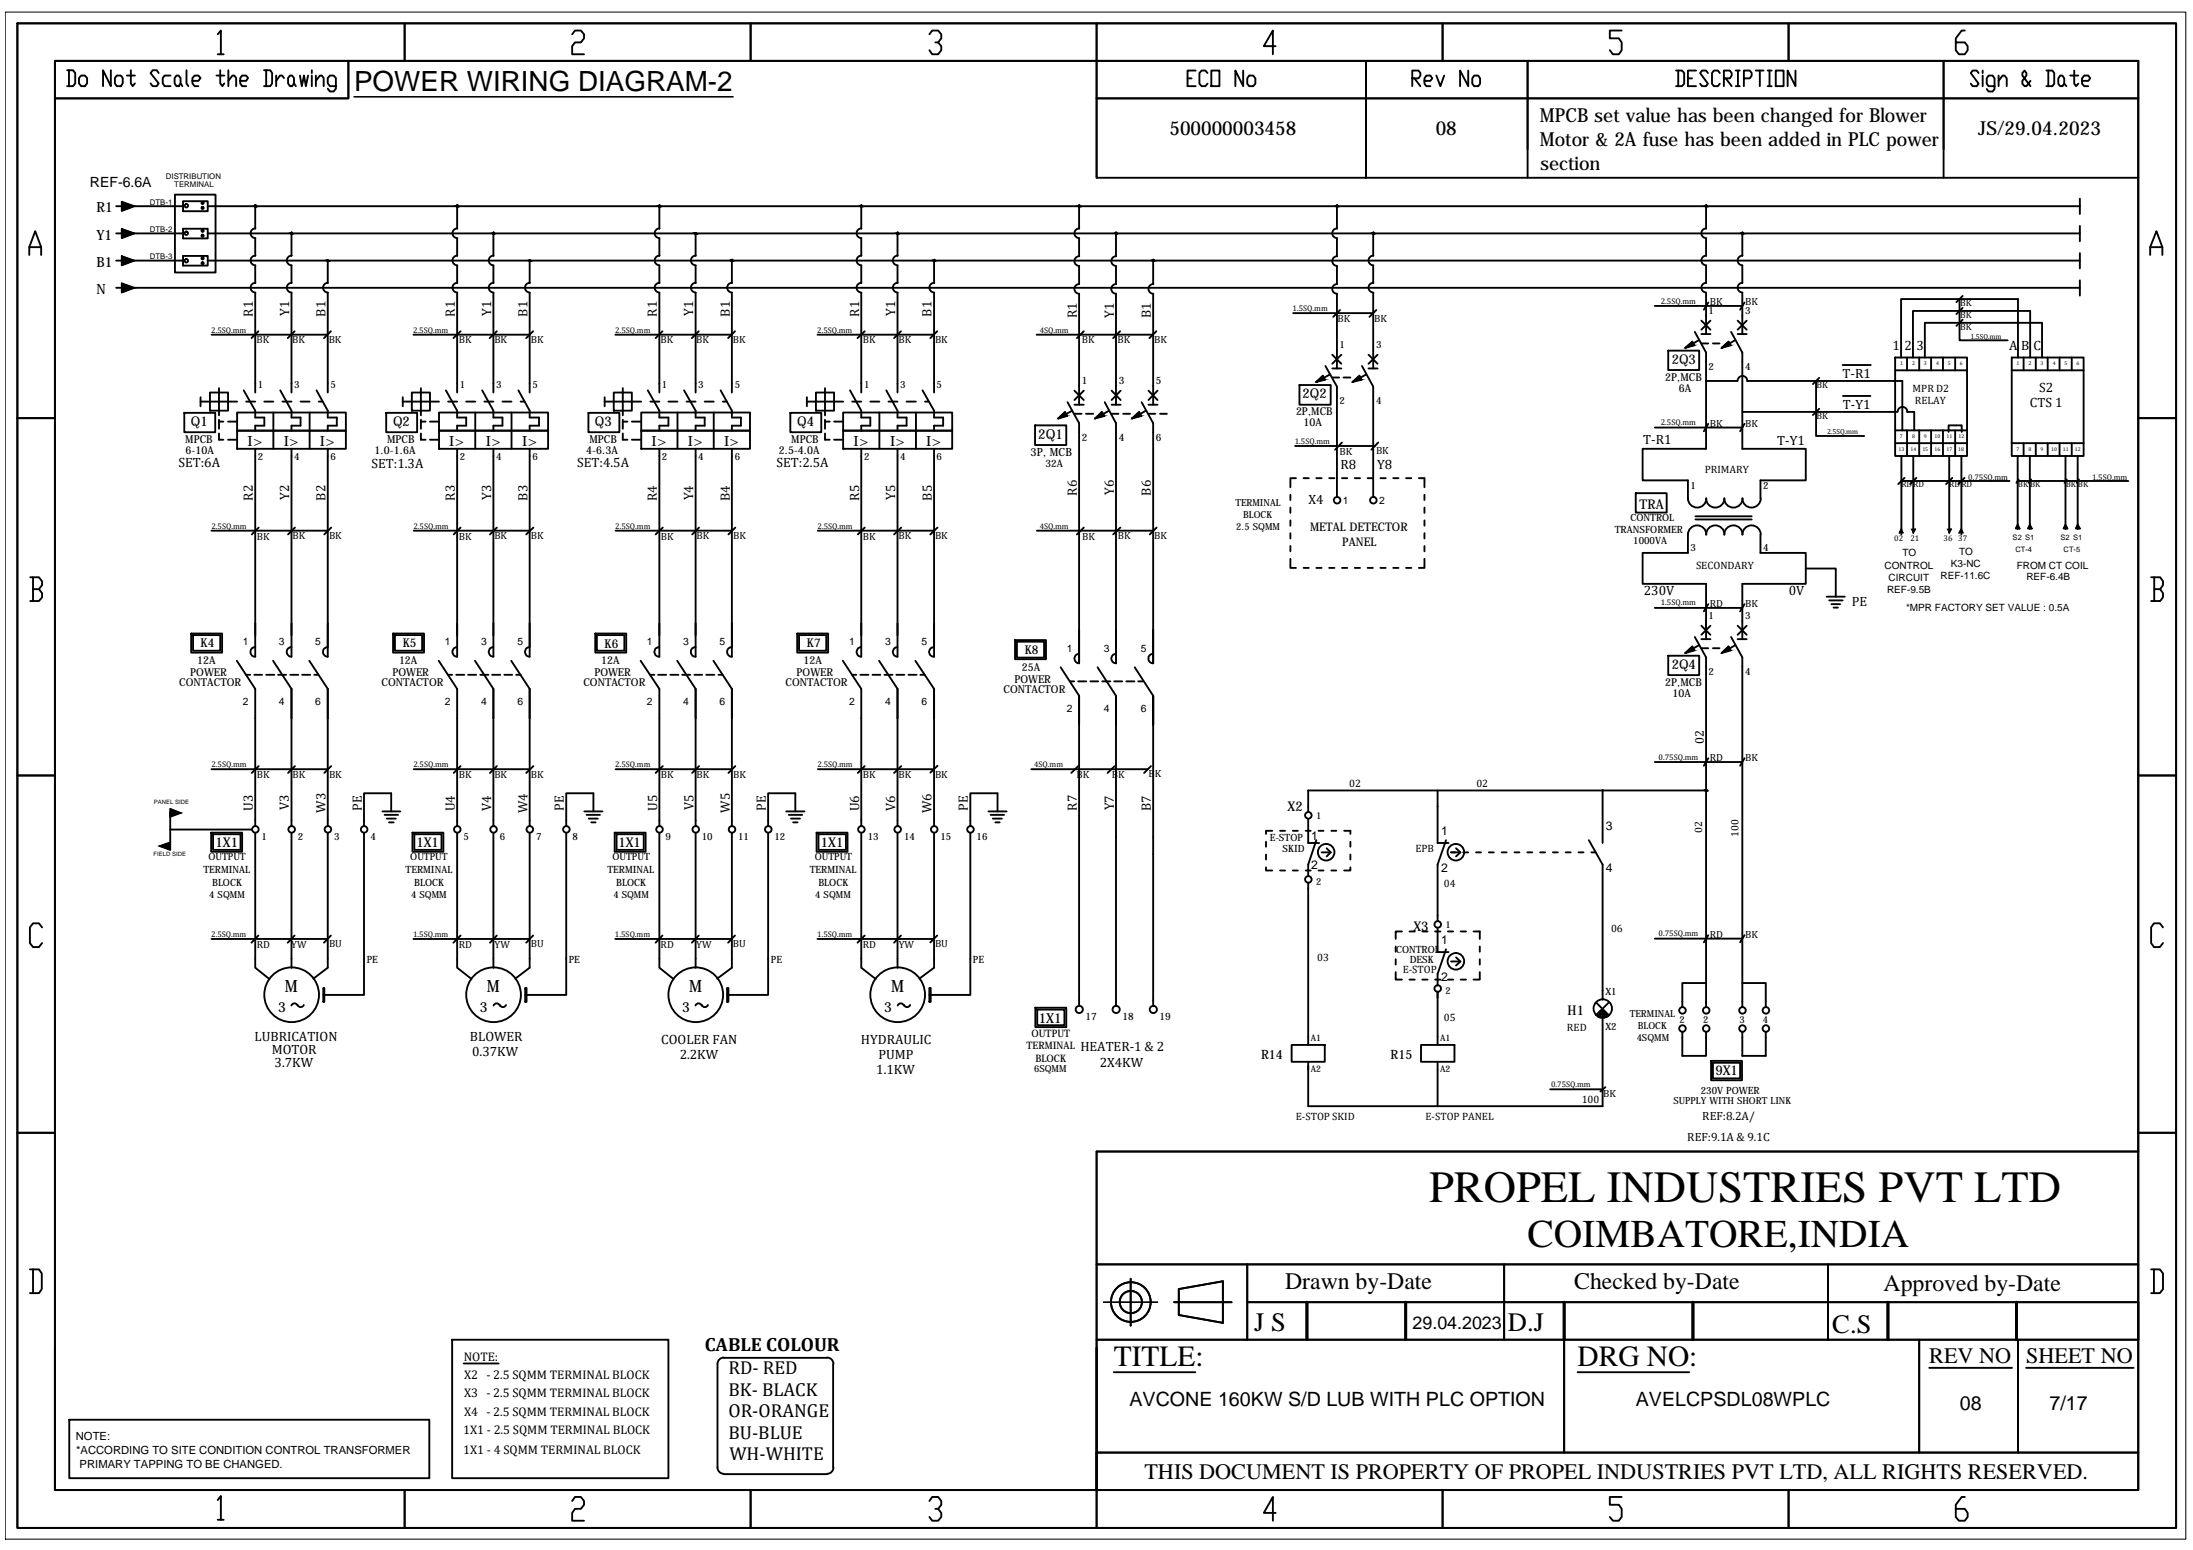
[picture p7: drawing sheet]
<svg xmlns="http://www.w3.org/2000/svg" width="297mm" height="210mm" viewBox="0 0 297 210" stroke-linecap="round" stroke-linejoin="round" font-family="sans-serif">
<defs><g id="words">
<text font-size="6.1" x="193.6" y="162.7">PROPEL INDUSTRIES PVT LTD</text>
<text font-size="5.3" x="206.9" y="168.9">COIMBATORE,INDIA</text>
<g font-size="4">
<text x="150.9" y="185">TITLE:</text>
<text x="213.7" y="184.9">DRG NO:</text>
</g>
<text font-size="3.8" x="47.9" y="12.3">POWER WIRING DIAGRAM-2</text>
<g font-size="3.6">
<text x="169.9" y="180.2">J S</text>
<text x="204.2" y="180.2">D.J</text>
<text x="248.2" y="180.5">C.S</text>
</g>
<g font-size="3.2">
<text x="174.1" y="174.6">Drawn by-Date</text>
<text x="213.2" y="174.6">Checked by-Date</text>
<text x="255.1" y="174.9">Approved by-Date</text>
</g>
<g font-size="3">
<text x="261.3" y="184.6">REV NO</text>
<text x="274.4" y="184.6">SHEET NO</text>
<text x="155" y="200.2">THIS DOCUMENT IS PROPERTY OF PROPEL INDUSTRIES PVT LTD, ALL RIGHTS RESERVED.</text>
</g>
<g font-size="2.7">
<text x="153" y="190.4">AVCONE 160KW S/D LUB WITH PLC OPTION</text>
<text x="221.6" y="190.4">AVELCPSDL08WPLC</text>
<text x="265.5" y="190.9">08</text>
<text x="277.6" y="190.9">7/17</text>
</g>
<g font-size="2.6">
<text x="208.6" y="16.5">MPCB set value has been changed for Blower</text>
<text x="158.4" y="18.2">500000003458</text>
<text x="194.5" y="18.2">08</text>
<text x="208.6" y="19.8">Motor &amp; 2A fuse has been added in PLC power</text>
<text x="208.6" y="23">section</text>
<text x="268" y="18.3">JS/29.04.2023</text>
<text x="95.4" y="182.9">CABLE COLOUR</text>
</g>
<g font-size="2.5">
<text x="98.7" y="186.1">RD- RED</text>
<text x="98.7" y="189">BK- BLACK</text>
<text x="98.7" y="191.9">OR-ORANGE</text>
<text x="98.7" y="194.8">BU-BLUE</text>
<text x="98.8" y="197.7">WH-WHITE</text>
</g>
<text font-size="2.4" x="191.3" y="180">29.04.2023</text>
<g font-size="2.3">
<text x="38.6" y="134.4">M</text>
<text x="65.9" y="134.4">M</text>
<text x="93.3" y="134.4">M</text>
<text x="120.7" y="134.4">M</text>
</g>
<g font-size="1.9">
<text x="12.2" y="25.4">REF-6.6A</text>
<text x="13.1" y="28.8">R1</text>
<text x="13.1" y="32.5">Y1</text>
<text x="13.1" y="36.1">B1</text>
<text x="13.1" y="39.8">N</text>
<text x="140.6" y="59.5">2Q1</text>
<text x="33.5" y="60.4">I&gt;</text>
<text x="38.4" y="60.4">I&gt;</text>
<text x="43.3" y="60.4">I&gt;</text>
<text x="60.9" y="60.4">I&gt;</text>
<text x="65.8" y="60.4">I&gt;</text>
<text x="70.7" y="60.4">I&gt;</text>
<text x="88.3" y="60.4">I&gt;</text>
<text x="93.2" y="60.4">I&gt;</text>
<text x="98.1" y="60.4">I&gt;</text>
<text x="115.6" y="60.4">I&gt;</text>
<text x="120.6" y="60.4">I&gt;</text>
<text x="125.5" y="60.4">I&gt;</text>
<text x="37.7" y="137">3</text>
<text x="65" y="137">3</text>
<text x="92.4" y="137">3</text>
<text x="119.7" y="137">3</text>
<text x="140.7" y="138.5">1X1</text>
</g>
<g font-size="1.8">
<text x="34.2" y="42.9" transform="rotate(-90 34.2 42.9)">R1</text>
<text x="39.2" y="42.8" transform="rotate(-90 39.2 42.8)">Y1</text>
<text x="44.1" y="42.9" transform="rotate(-90 44.1 42.9)">B1</text>
<text x="61.6" y="42.9" transform="rotate(-90 61.6 42.9)">R1</text>
<text x="66.5" y="42.8" transform="rotate(-90 66.5 42.8)">Y1</text>
<text x="71.4" y="42.9" transform="rotate(-90 71.4 42.9)">B1</text>
<text x="89" y="42.9" transform="rotate(-90 89 42.9)">R1</text>
<text x="93.9" y="42.8" transform="rotate(-90 93.9 42.8)">Y1</text>
<text x="98.8" y="42.9" transform="rotate(-90 98.8 42.9)">B1</text>
<text x="116.4" y="42.9" transform="rotate(-90 116.4 42.9)">R1</text>
<text x="121.3" y="42.8" transform="rotate(-90 121.3 42.8)">Y1</text>
<text x="126.2" y="42.9" transform="rotate(-90 126.2 42.9)">B1</text>
<text x="145.9" y="43.1" transform="rotate(-90 145.9 43.1)">R1</text>
<text x="150.9" y="43" transform="rotate(-90 150.9 43)">Y1</text>
<text x="155.9" y="43.1" transform="rotate(-90 155.9 43.1)">B1</text>
<text x="256.3" y="47.4">1</text>
<text x="258" y="47.4">2</text>
<text x="259.6" y="47.4">3</text>
<text x="272.1" y="47.4">A</text>
<text x="273.8" y="47.4">B</text>
<text x="275.4" y="47.4">C</text>
<text x="176.4" y="54">2Q2</text>
<text x="226.4" y="49.3">2Q3</text>
<text x="249.6" y="51.2">T-R1</text>
<text x="276.2" y="53">S2</text>
<text x="25.9" y="57.7">Q1</text>
<text x="53.2" y="57.7">Q2</text>
<text x="80.6" y="57.7">Q3</text>
<text x="108" y="57.7">Q4</text>
<text x="249.6" y="55.4">T-Y1</text>
<text x="274.9" y="55.1">CTS 1</text>
<text x="24.2" y="63.2">SET:6A</text>
<text x="50.3" y="63.3">SET:1.3A</text>
<text x="78.2" y="63.2">SET:4.5A</text>
<text x="105.2" y="63.2">SET:2.5A</text>
<text x="181.6" y="63.6">R8</text>
<text x="186.5" y="63.6">Y8</text>
<text x="222.6" y="60.2">T-R1</text>
<text x="240.7" y="60.3">T-Y1</text>
<text x="34.2" y="67.8" transform="rotate(-90 34.2 67.8)">R2</text>
<text x="39.2" y="67.7" transform="rotate(-90 39.2 67.7)">Y2</text>
<text x="44.1" y="67.8" transform="rotate(-90 44.1 67.8)">B2</text>
<text x="61.6" y="67.8" transform="rotate(-90 61.6 67.8)">R3</text>
<text x="66.5" y="67.7" transform="rotate(-90 66.5 67.7)">Y3</text>
<text x="71.4" y="67.8" transform="rotate(-90 71.4 67.8)">B3</text>
<text x="89" y="67.8" transform="rotate(-90 89 67.8)">R4</text>
<text x="93.9" y="67.8" transform="rotate(-90 93.9 67.8)">Y4</text>
<text x="98.8" y="67.8" transform="rotate(-90 98.8 67.8)">B4</text>
<text x="116.4" y="67.8" transform="rotate(-90 116.4 67.8)">R5</text>
<text x="121.3" y="67.7" transform="rotate(-90 121.3 67.7)">Y5</text>
<text x="126.2" y="67.8" transform="rotate(-90 126.2 67.8)">B5</text>
<text x="145.9" y="67.1" transform="rotate(-90 145.9 67.1)">R6</text>
<text x="150.9" y="67" transform="rotate(-90 150.9 67)">Y6</text>
<text x="155.9" y="67.1" transform="rotate(-90 155.9 67.1)">B6</text>
<text x="177.2" y="68.3">X4</text>
<text x="222.1" y="68.9">TRA</text>
<text x="222.7" y="80.5">230V</text>
<text x="242.3" y="80.5">0V</text>
<text x="250.8" y="82">PE</text>
<text x="226.4" y="90.7">2Q4</text>
<text x="34.2" y="109.8" transform="rotate(-90 34.2 109.8)">U3</text>
<text x="39.1" y="109.8" transform="rotate(-90 39.1 109.8)">V3</text>
<text x="44.1" y="110.1" transform="rotate(-90 44.1 110.1)">W3</text>
<text x="49" y="109.8" transform="rotate(-90 49 109.8)">PE</text>
<text x="61.6" y="109.9" transform="rotate(-90 61.6 109.9)">U4</text>
<text x="66.5" y="109.8" transform="rotate(-90 66.5 109.8)">V4</text>
<text x="71.4" y="110.1" transform="rotate(-90 71.4 110.1)">W4</text>
<text x="76.4" y="109.8" transform="rotate(-90 76.4 109.8)">PE</text>
<text x="89" y="109.8" transform="rotate(-90 89 109.8)">U5</text>
<text x="93.9" y="109.8" transform="rotate(-90 93.9 109.8)">V5</text>
<text x="98.8" y="110.1" transform="rotate(-90 98.8 110.1)">W5</text>
<text x="103.7" y="109.8" transform="rotate(-90 103.7 109.8)">PE</text>
<text x="116.4" y="109.9" transform="rotate(-90 116.4 109.9)">U6</text>
<text x="121.3" y="109.8" transform="rotate(-90 121.3 109.8)">V6</text>
<text x="126.2" y="110.1" transform="rotate(-90 126.2 110.1)">W6</text>
<text x="131.1" y="109.8" transform="rotate(-90 131.1 109.8)">PE</text>
<text x="145.9" y="109.8" transform="rotate(-90 145.9 109.8)">R7</text>
<text x="150.9" y="109.7" transform="rotate(-90 150.9 109.7)">Y7</text>
<text x="155.9" y="109.8" transform="rotate(-90 155.9 109.8)">B7</text>
<text x="174.4" y="109.9">X2</text>
<text x="29.2" y="114.8">1X1</text>
<text x="56.4" y="114.7">1X1</text>
<text x="83.8" y="114.7">1X1</text>
<text x="111.2" y="114.7">1X1</text>
<text x="191.5" y="126.1">X3</text>
<text x="212.3" y="137.4">H1</text>
<text x="34.5" y="141">LUBRICATION</text>
<text x="36.8" y="142.7">MOTOR</text>
<text x="63.7" y="141">BLOWER</text>
<text x="64" y="142.9">0.37KW</text>
<text x="89.6" y="141.3">COOLER FAN</text>
<text x="92.1" y="143.4">2.2KW</text>
<text x="116.6" y="141.3">HYDRAULIC</text>
<text x="119" y="143.4">PUMP</text>
<text x="146.3" y="142.3">HEATER-1 &amp; 2</text>
<text x="37.2" y="144.5">3.7KW</text>
<text x="118.7" y="145.4">1.1KW</text>
<text x="149" y="144.4">2X4KW</text>
<text x="232.4" y="145.6">9X1</text>
</g>
<g font-size="1.7">
<text x="27.2" y="87.7">K4</text>
<text x="54.6" y="87.7">K5</text>
<text x="81.9" y="87.7">K6</text>
<text x="109.3" y="87.7">K7</text>
<text x="138.8" y="88.6">K8</text>
<text x="230.8" y="100.7" transform="rotate(-90 230.8 100.7)">02</text>
<text x="177.6" y="113.8">1</text>
<text x="195.2" y="113.1">1</text>
<text x="217.5" y="112.4">3</text>
<text x="177.6" y="117.6">2</text>
<text x="195.2" y="118.1">2</text>
<text x="217.5" y="118.1">4</text>
<text x="195.2" y="127.8">1</text>
<text x="195.2" y="132.8">2</text>
<text x="170.8" y="143.4">R14</text>
<text x="188.3" y="143.4">R15</text>
<text x="62.8" y="184.3">NOTE:</text>
<text x="62.9" y="189.2">X3 - 2.5 SQMM TERMINAL BLOCK</text>
<text x="62.9" y="186.7">X2 - 2.5 SQMM TERMINAL BLOCK</text>
<text x="62.9" y="191.7">X4 - 2.5 SQMM TERMINAL BLOCK</text>
<text x="62.7" y="196.9">1X1 - 4 SQMM TERMINAL BLOCK</text>
<text x="62.7" y="194.3">1X1 - 2.5 SQMM TERMINAL BLOCK</text>
</g>
<g font-size="1.6">
<text x="177.4" y="72">METAL DETECTOR</text>
<text x="181.8" y="73.9">PANEL</text>
<text x="228.5" y="154.5">REF:9.1A &amp; 9.1C</text>
<text x="230.6" y="151.7">REF:8.2A/</text>
</g>
<g font-size="1.5">
<text x="225.5" y="51.6">2P,MCB</text>
<text x="227.4" y="53.1">6A</text>
<text x="175.5" y="56.2">2P,MCB</text>
<text x="176.6" y="57.7">10A</text>
<text x="25.1" y="60">MPCB</text>
<text x="25.1" y="61.5">6-10A</text>
<text x="50.7" y="61.5">1.0-1.6A</text>
<text x="52.4" y="60">MPCB</text>
<text x="79.4" y="61.5">4-6.3A</text>
<text x="79.8" y="60">MPCB</text>
<text x="105.5" y="61.5">2.5-4.0A</text>
<text x="107.2" y="60">MPCB</text>
<text x="139.6" y="61.8">3P, MCB</text>
<text x="26.7" y="90">12A</text>
<text x="54" y="90">12A</text>
<text x="81.4" y="90">12A</text>
<text x="108.8" y="90">12A</text>
<text x="24.3" y="92.9">CONTACTOR</text>
<text x="25.8" y="91.6">POWER</text>
<text x="51.7" y="92.9">CONTACTOR</text>
<text x="53.2" y="91.6">POWER</text>
<text x="79" y="92.9">CONTACTOR</text>
<text x="80.5" y="91.6">POWER</text>
<text x="106.4" y="92.9">CONTACTOR</text>
<text x="107.9" y="91.6">POWER</text>
<text x="135.9" y="93.8">CONTACTOR</text>
<text x="137.4" y="92.5">POWER</text>
<text x="138.4" y="90.9">25A</text>
<text x="225.5" y="92.9">2P,MCB</text>
<text x="226.6" y="94.4">10A</text>
<text x="10.3" y="195.1">NOTE:</text>
<text x="10.3" y="196.9">*ACCORDING TO SITE CONDITION CONTROL TRANSFORMER</text>
<text x="10.8" y="198.8">PRIMARY TAPPING TO BE CHANGED.</text>
</g>
<g font-size="1.4">
<text x="231.6" y="41.3">BK</text>
<text x="236.4" y="41.3">BK</text>
<text x="34.7" y="46.5">BK</text>
<text x="39.6" y="46.5">BK</text>
<text x="44.5" y="46.4">BK</text>
<text x="62.1" y="46.5">BK</text>
<text x="67" y="46.5">BK</text>
<text x="71.9" y="46.4">BK</text>
<text x="89.5" y="46.5">BK</text>
<text x="94.3" y="46.5">BK</text>
<text x="99.3" y="46.4">BK</text>
<text x="116.9" y="46.5">BK</text>
<text x="121.7" y="46.5">BK</text>
<text x="126.6" y="46.4">BK</text>
<text x="146.5" y="46.5">BK</text>
<text x="151.4" y="46.5">BK</text>
<text x="156.3" y="46.4">BK</text>
<text x="181.2" y="43.6">BK</text>
<text x="181.4" y="47.1">1</text>
<text x="186.1" y="43.5">BK</text>
<text x="186.4" y="47.1">3</text>
<text x="231.4" y="42.5">1</text>
<text x="236.4" y="42.5">3</text>
<text x="34.9" y="52.5">1</text>
<text x="39.9" y="52.5">3</text>
<text x="44.8" y="52.5">5</text>
<text x="62.3" y="52.5">1</text>
<text x="67.2" y="52.5">3</text>
<text x="72.1" y="52.5">5</text>
<text x="89.6" y="52.5">1</text>
<text x="94.6" y="52.5">3</text>
<text x="99.5" y="52.5">5</text>
<text x="117" y="52.5">1</text>
<text x="121.9" y="52.5">3</text>
<text x="126.9" y="52.5">5</text>
<text x="146.5" y="52">1</text>
<text x="151.5" y="52">3</text>
<text x="156.6" y="52">5</text>
<text x="231.4" y="50.2">2</text>
<text x="236.4" y="50.2">4</text>
<text x="259.1" y="53.1">MPR D2</text>
<text x="146.5" y="59.8">2</text>
<text x="151.5" y="59.8">4</text>
<text x="156.6" y="59.8">6</text>
<text x="181.4" y="54.8">2</text>
<text x="186.4" y="54.8">4</text>
<text x="231.6" y="57.8">BK</text>
<text x="236.4" y="57.8">BK</text>
<text x="259.4" y="54.8">RELAY</text>
<text x="34.9" y="62.3">2</text>
<text x="39.9" y="62.3">4</text>
<text x="44.8" y="62.3">6</text>
<text x="62.3" y="62.3">2</text>
<text x="67.2" y="62.3">4</text>
<text x="72.1" y="62.3">6</text>
<text x="89.6" y="62.3">2</text>
<text x="94.6" y="62.3">4</text>
<text x="99.5" y="62.3">6</text>
<text x="117" y="62.3">2</text>
<text x="121.9" y="62.3">4</text>
<text x="126.9" y="62.3">6</text>
<text x="141.6" y="63.2">32A</text>
<text x="181.4" y="61.6">BK</text>
<text x="186.4" y="61.5">BK</text>
<text x="230.9" y="64.1">PRIMARY</text>
<text x="181.9" y="68.3">1</text>
<text x="186.8" y="68.3">2</text>
<text x="220.8" y="70.6">CONTROL</text>
<text x="229" y="66.2">1</text>
<text x="238.8" y="66.2">2</text>
<text x="34.8" y="73.1">BK</text>
<text x="39.6" y="73.1">BK</text>
<text x="44.6" y="73">BK</text>
<text x="62.1" y="73.1">BK</text>
<text x="67" y="73.1">BK</text>
<text x="71.9" y="73">BK</text>
<text x="89.5" y="73.1">BK</text>
<text x="94.3" y="73.1">BK</text>
<text x="99.3" y="73">BK</text>
<text x="116.9" y="73.1">BK</text>
<text x="121.7" y="73.1">BK</text>
<text x="126.6" y="73">BK</text>
<text x="146.6" y="73.1">BK</text>
<text x="151.4" y="73.1">BK</text>
<text x="156.3" y="73">BK</text>
<text x="218.7" y="72.2">TRANSFORMER</text>
<text x="221.2" y="73.6">1000VA</text>
<text x="229" y="74.6">3</text>
<text x="229.7" y="77">SECONDARY</text>
<text x="238.8" y="74.6">4</text>
<text x="255.3" y="77">CONTROL</text>
<text x="257.7" y="75.3">TO</text>
<text x="264.2" y="76.8">K3-NC</text>
<text x="265.4" y="75.2">TO</text>
<text x="273.2" y="77">FROM CT COIL</text>
<text x="231.4" y="83.8">1</text>
<text x="231.6" y="82.2">RD</text>
<text x="236.4" y="83.8">3</text>
<text x="236.4" y="82.2">BK</text>
<text x="255.6" y="80.3">REF-9.5B</text>
<text x="255.8" y="78.6">CIRCUIT</text>
<text x="258.2" y="82.8">*MPR FACTORY SET VALUE : 0.5A</text>
<text x="262.8" y="78.5">REF-11.6C</text>
<text x="274.5" y="78.6">REF-6.4B</text>
<text x="32.9" y="87.4">1</text>
<text x="37.8" y="87.4">3</text>
<text x="42.7" y="87.4">5</text>
<text x="60.3" y="87.4">1</text>
<text x="65.2" y="87.4">3</text>
<text x="70.1" y="87.4">5</text>
<text x="87.6" y="87.4">1</text>
<text x="92.5" y="87.4">3</text>
<text x="97.4" y="87.4">5</text>
<text x="115" y="87.4">1</text>
<text x="119.9" y="87.4">3</text>
<text x="124.8" y="87.4">5</text>
<text x="144.5" y="88.3">1</text>
<text x="149.5" y="88.3">3</text>
<text x="154.5" y="88.3">5</text>
<text x="32.9" y="95.5">2</text>
<text x="37.8" y="95.5">4</text>
<text x="42.7" y="95.5">6</text>
<text x="60.3" y="95.5">2</text>
<text x="65.2" y="95.5">4</text>
<text x="70.1" y="95.5">6</text>
<text x="87.6" y="95.5">2</text>
<text x="92.5" y="95.5">4</text>
<text x="97.4" y="95.5">6</text>
<text x="115" y="95.5">2</text>
<text x="119.9" y="95.5">4</text>
<text x="124.8" y="95.5">6</text>
<text x="231.4" y="91.5">2</text>
<text x="236.4" y="91.5">4</text>
<text x="144.5" y="96.4">2</text>
<text x="149.5" y="96.4">4</text>
<text x="154.5" y="96.4">6</text>
<text x="34.8" y="105.4">BK</text>
<text x="39.6" y="105.4">BK</text>
<text x="44.6" y="105.3">BK</text>
<text x="62.1" y="105.4">BK</text>
<text x="67" y="105.4">BK</text>
<text x="71.9" y="105.3">BK</text>
<text x="89.5" y="105.4">BK</text>
<text x="94.3" y="105.4">BK</text>
<text x="99.3" y="105.3">BK</text>
<text x="116.9" y="105.4">BK</text>
<text x="121.7" y="105.4">BK</text>
<text x="126.6" y="105.3">BK</text>
<text x="145.8" y="105.4">BK</text>
<text x="150.6" y="105.4">BK</text>
<text x="155.6" y="105.3">BK</text>
<text x="182.7" y="106.6">02</text>
<text x="200" y="106.6">02</text>
<text x="231.6" y="103.1">RD</text>
<text x="236.4" y="103.1">BK</text>
<text x="35.4" y="113.8">1</text>
<text x="40.3" y="113.8">2</text>
<text x="45.2" y="113.8">3</text>
<text x="50.2" y="113.8">4</text>
<text x="62.8" y="113.8">5</text>
<text x="67.7" y="113.8">6</text>
<text x="72.6" y="113.8">7</text>
<text x="77.5" y="113.8">8</text>
<text x="90.2" y="113.8">9</text>
<text x="95.1" y="113.8">10</text>
<text x="100" y="113.8">11</text>
<text x="104.9" y="113.8">12</text>
<text x="117.5" y="113.8">13</text>
<text x="122.5" y="113.8">14</text>
<text x="127.4" y="113.8">15</text>
<text x="132.3" y="113.8">16</text>
<text x="172" y="113.9">E-STOP</text>
<text x="230.6" y="112.8" transform="rotate(-90 230.6 112.8)">02</text>
<text x="235.5" y="113.3" transform="rotate(-90 235.5 113.3)">100</text>
<text x="27.5" y="118.2">TERMINAL</text>
<text x="28.2" y="116.5">OUTPUT</text>
<text x="28.7" y="120">BLOCK</text>
<text x="54.9" y="118.2">TERMINAL</text>
<text x="55.6" y="116.5">OUTPUT</text>
<text x="56.1" y="120">BLOCK</text>
<text x="82.3" y="118.2">TERMINAL</text>
<text x="83" y="116.5">OUTPUT</text>
<text x="83.5" y="120">BLOCK</text>
<text x="109.7" y="118.2">TERMINAL</text>
<text x="110.3" y="116.5">OUTPUT</text>
<text x="110.9" y="120">BLOCK</text>
<text x="173.7" y="115.4">SKID</text>
<text x="191.7" y="115.4">EPB</text>
<text x="195.6" y="120.1">04</text>
<text x="34.8" y="128.3">RD</text>
<text x="39.4" y="128.3">YW</text>
<text x="44.6" y="128.3">BU</text>
<text x="49.7" y="130.4">PE</text>
<text x="62.1" y="128.3">RD</text>
<text x="67" y="128.3">YW</text>
<text x="71.9" y="128.3">BU</text>
<text x="77" y="130.4">PE</text>
<text x="89.5" y="128.3">RD</text>
<text x="94.3" y="128.3">YW</text>
<text x="99.3" y="128.3">BU</text>
<text x="104.4" y="130.4">PE</text>
<text x="116.9" y="128.3">RD</text>
<text x="121.7" y="128.3">YW</text>
<text x="126.6" y="128.3">BU</text>
<text x="131.8" y="130.4">PE</text>
<text x="178.4" y="130.2">03</text>
<text x="189.1" y="129">CONTROL</text>
<text x="190" y="131.8">E-STOP</text>
<text x="191" y="130.4">DESK</text>
<text x="218.2" y="126.3">06</text>
<text x="231.6" y="127">RD</text>
<text x="236.4" y="127">BK</text>
<text x="217.5" y="134.7">X1</text>
<text x="139.1" y="142.1">TERMINAL</text>
<text x="139.7" y="140.4">OUTPUT</text>
<text x="140.2" y="143.7">BLOCK</text>
<text x="147.1" y="138.2">17</text>
<text x="152" y="138.2">18</text>
<text x="157" y="138.2">19</text>
<text x="195.6" y="138.2">05</text>
<text x="212.2" y="139.7">RED</text>
<text x="217.5" y="139.4">X2</text>
<text x="214.2" y="149.4">100</text>
<text x="217.2" y="148.6">BK</text>
<text x="230.4" y="148.1">230V POWER</text>
<text x="175.5" y="151.7">E-STOP SKID</text>
<text x="193.1" y="151.7">E-STOP PANEL</text>
</g>
<g font-size="1.3">
<text x="265.5" y="41.5">BK</text>
<text x="265.5" y="43.1">BK</text>
<text x="265.5" y="44.7">BK</text>
<text x="246" y="52.6">BK</text>
<text x="246" y="56.8">BK</text>
<text x="167.3" y="68.6">TERMINAL</text>
<text x="167.5" y="71.8">2.5 SQMM</text>
<text x="168.4" y="70.2">BLOCK</text>
<text x="178.3" y="110.9">1</text>
<text x="178.3" y="119.9">2</text>
<text x="28.3" y="121.7">4 SQMM</text>
<text x="55.7" y="121.7">4 SQMM</text>
<text x="83.1" y="121.7">4 SQMM</text>
<text x="110.4" y="121.7">4 SQMM</text>
<text x="195.8" y="125.7">1</text>
<text x="195.8" y="134.6">2</text>
<text x="220.8" y="137.7">TERMINAL</text>
<text x="221.7" y="141">4SQMM</text>
<text x="221.9" y="139.3">BLOCK</text>
<text x="227.5" y="138.5">2</text>
<text x="230.7" y="138.5">2</text>
<text x="235.6" y="138.5">3</text>
<text x="238.8" y="138.5">4</text>
<text x="140.1" y="145.1">6SQMM</text>
<text x="226.7" y="149.5">SUPPLY WITH SHORT LINK</text>
</g>
<g font-size="1.2">
<text x="177.5" y="140.9">A1</text>
<text x="195.1" y="140.9">A1</text>
<text x="177.5" y="145.2">A2</text>
<text x="195.1" y="145.2">A2</text>
</g>
<g font-size="1.1">
<text x="20.3" y="27.7">DTB-1</text>
<text x="22.5" y="24.2">DISTRIBUTION</text>
<text x="23.6" y="25.3">TERMINAL</text>
<text x="20.3" y="35.1">DTB-3</text>
<text x="20.3" y="31.4">DTB-2</text>
<text x="224.9" y="41.1">2.5SQ.mm</text>
<text x="28.6" y="45.1">2.5SQ.mm</text>
<text x="56" y="45.1">2.5SQ.mm</text>
<text x="83.3" y="45.1">2.5SQ.mm</text>
<text x="110.7" y="45.1">2.5SQ.mm</text>
<text x="140.8" y="45">4SQ.mm</text>
<text x="175.1" y="42.1">1.5SQ.mm</text>
<text x="224.9" y="57.6">2.5SQ.mm</text>
<text x="175.4" y="60.1">1.5SQ.mm</text>
<text x="257.5" y="66">RDRD</text>
<text x="264" y="66">RDRD</text>
<text x="266.6" y="65.1">0.75SQ.mm</text>
<text x="273.3" y="65.9">BK</text>
<text x="275" y="65.9">BK</text>
<text x="279.8" y="65.9">BK</text>
<text x="281.5" y="65.9">BK</text>
<text x="283.4" y="65.1">1.5SQ.mm</text>
<text x="28.6" y="71.6">2.5SQ.mm</text>
<text x="56" y="71.6">2.5SQ.mm</text>
<text x="83.3" y="71.6">2.5SQ.mm</text>
<text x="110.7" y="71.6">2.5SQ.mm</text>
<text x="140.8" y="71.6">4SQ.mm</text>
<text x="256.6" y="73.3">02</text>
<text x="258.8" y="73.2">21</text>
<text x="263.3" y="73.2">36</text>
<text x="265.2" y="73.2">37</text>
<text x="224.9" y="82">1.5SQ.mm</text>
<text x="28.6" y="103.9">2.5SQ.mm</text>
<text x="56" y="103.9">2.5SQ.mm</text>
<text x="83.3" y="103.9">2.5SQ.mm</text>
<text x="110.7" y="103.9">2.5SQ.mm</text>
<text x="140.1" y="103.9">4SQ.mm</text>
<text x="224.6" y="102.9">0.75SQ.mm</text>
<text x="28.6" y="126.9">2.5SQ.mm</text>
<text x="56" y="126.9">1.5SQ.mm</text>
<text x="83.3" y="126.9">1.5SQ.mm</text>
<text x="110.7" y="126.9">1.5SQ.mm</text>
<text x="224.6" y="126.8">0.75SQ.mm</text>
<text x="210.1" y="147.2">0.75SQ.mm</text>
</g>
<g font-size="1">
<text x="266.9" y="45.9">1.5SQ.mm</text>
<text x="247.5" y="58.8">2.5SQ.mm</text>
<text x="272.6" y="73.2">S2 S1</text>
<text x="273" y="74.8">CT-4</text>
<text x="279.1" y="73.2">S2 S1</text>
<text x="279.5" y="74.8">CT-5</text>
</g>
<g font-size=".8">
<text x="20.9" y="108.9">PANEL SIDE</text>
<text x="20.8" y="116">FIELD SIDE</text>
</g>
<g font-size=".7">
<text x="257.4" y="49.4">1</text>
<text x="259" y="49.4">2</text>
<text x="260.6" y="49.4">3</text>
<text x="262.2" y="49.4">4</text>
<text x="263.8" y="49.5">5</text>
<text x="265.5" y="49.4">6</text>
<text x="273.1" y="49.4">1</text>
<text x="274.8" y="49.4">2</text>
<text x="276.4" y="49.4">3</text>
<text x="278" y="49.4">4</text>
<text x="279.6" y="49.5">5</text>
<text x="281.2" y="49.4">6</text>
<text x="257.3" y="59.3">7</text>
<text x="259" y="59.3">8</text>
<text x="260.6" y="59.3">9</text>
<text x="262" y="59.3">10</text>
<text x="263.6" y="59.3">11</text>
<text x="265.3" y="59.3">12</text>
<text x="257.2" y="61">13</text>
<text x="258.8" y="61">14</text>
<text x="260.4" y="61.1">15</text>
<text x="262" y="61">16</text>
<text x="263.6" y="61">17</text>
<text x="265.2" y="61">18</text>
<text x="273.1" y="61">7</text>
<text x="274.8" y="61">8</text>
<text x="276.4" y="61">9</text>
<text x="277.8" y="61">10</text>
<text x="279.4" y="61">11</text>
<text x="281" y="61">12</text>
</g>
</g></defs>
<!-- layer: 0 -->
<path d="M289.6 13.3v188.5M149.5 176.3h7.3" fill="none" stroke="#000" stroke-width=".17"/>
<!-- layer: FRAME_070 -->
<g fill="none" stroke="#000" stroke-width=".25">
<path d="M2.4 3.2h292.4v203.7h-292.4zM7.4 8.2h282.2v193.6h-282.2zM47.2 8.2v5.1h-39.8M148.5 8.2v5.1h141.1M185 8.2v5.1M206.9 8.2v5.1M263.3 8.2v5.1M289.6 155.9h-141.1v45.9M148.5 171.2h141.1M168.9 176.3h120.7M168.9 171.2v10.2M203.7 171.2v10.2"/>
<path d="M247.6 171.2v10.2M148.5 181.4h141.1M148.5 196.7h141.1M211.9 181.4v15.3M260 181.4v15.3M273.3 181.4v15.3"/>
</g>
<!-- layer: FRAME_050 -->
<g fill="none" stroke="#000" stroke-width=".25">
<path d="M29.5 4.6l.4-.5v3.3M29.5 7.4h.8M54.8 3.2v5M77.5 4.6l.4-.5h.8l.4 .5v.6l-.4 .5h-.8l-.4 .6v1.1h1.6M101.7 3.2v5M125.9 4.6l.4-.5h.8l.4 .5v.6l-.4 .5h-.4M127.1 5.7l.4 .6v.5l-.4 .6h-.8l-.4-.6M148.5 3.2v5M172.8 6.3h-1.6l1.2-2.2v3.3M195.4 3.2v5M219.7 4.1h-1.7v1.1h1.3l.4 .5v1.1l-.4 .6h-.8l-.5-.6M242.3 3.2v5"/>
<path d="M266.1 4.1h-.4l-.8 1.1v1.6l.4 .6h.8l.4-.6v-.5l-.4-.6h-1.2M4 34.5v-1l.8-2.2 .8 2.2v1M4 33.5h1.6M291.2 34.5v-1l.9-2.2 .8 2.2v1M291.2 33.5h1.7M2.4 56.6h5M289.6 56.6h5.2M4.1 78.2h1.2l.4 .5v.5l-.4 .6M4.5 79.8h.8l.4 .5v.6l-.4 .5h-1.2M4.5 78.2v3.2M291.4 78.2h1.2l.4 .5v.5l-.4 .6M291.8 79.8h.8l.4 .5v.6l-.4 .5h-1.2"/>
<path d="M291.8 78.2v3.2M2.4 105h5M289.6 105h5.2M5.7 125.6l-.4-.6h-.8l-.5 .6v2.1l.5 .6h.8l.4-.6M293 125.6l-.4-.6h-.9l-.3 .6v2.1l.3 .6h.9l.4-.6M2.4 153.4h5M289.6 153.4h5.2M4 171.9h1.3l.4 .6v2.1l-.4 .5h-1.3M4.5 171.9v3.2M291.4 171.9h1.2l.4 .6v2.1l-.4 .5h-1.2M291.7 171.9v3.2M148.5 196.7v10.2"/>
<path d="M29.5 203.1l.4-.5v3.2M29.5 205.8h.8M54.8 201.8v5.1M77.5 203.3l.4-.6h.8l.4 .6v.5l-.4 .5h-.8l-.4 .6v1h1.6M101.7 201.8v5.1M125.9 203.3l.4-.6h.8l.4 .6v.5l-.4 .5h-.4M127.1 204.3l.4 .6v.5l-.4 .5h-.8l-.4-.5M172.8 204.9h-1.6l1.2-2.2v3.2M195.4 201.8v5.1M219.7 202.7h-1.7v1.1h1.3l.4 .5v1.1l-.4 .5h-.8l-.5-.5M242.3 201.8v5.1M266.1 202.7h-.4l-.8 1.1v1.6l.4 .5h.8l.4-.5v-.5l-.4-.6h-1.2"/>
</g>
<!-- layer: SLD-0 -->
<g fill="none" stroke="#000" stroke-width=".25">
<path d="M159.7 174.6l5.9-1.1v5.6l-5.9-1z"/>
<circle cx="153.2" cy="176.3" r="2.69"/>
<circle cx="153.2" cy="176.3" r="1.5"/>
</g>
<!-- layer: DIM -->
<path d="M153.1 173.2v6.3M159 176.3h7.8" fill="none" stroke="#000" stroke-width=".25"/>
<!-- layer: FRAME_025 -->
<g fill="none" stroke="#000" stroke-width=".25">
<path d="M9.1 9.5h.8l.3 .4v1.4l-.3 .4h-.8M9.3 9.5v2.2M11 10.2h.5l.3 .4v.7l-.3 .4h-.5l-.3-.4v-.7zM15 9.5v2.2l-1-2.2v2.2M15.8 10.2h.6l.2 .4v.7l-.2 .4h-.6l-.2-.4v-.7zM17.2 10.2h1.1M17.7 9.5v1.8l.3 .4 .3-.4M21.5 9.9l-.3-.4h-.5l-.3 .4 1.1 1.4-.3 .4h-.5l-.3-.4M23.1 10.2h-.8l-.3 .4v.7l.3 .4h.8M23.9 10.2h.3l.3 .4v.7l-.3 .4h-.3l-.2-.4v-.7zM24.5 11.3l.2 .4M25.3 9.5v1.8l.2 .4"/>
<path d="M26.1 11h.8l.3-.4-.3-.4h-.5l-.3 .4v.7l.3 .4h.5M29.3 10.2h1.1M29.8 9.5v1.8l.3 .4 .3-.4M30.9 11l.6-.8h.2l.3 .4v1.1M30.9 9.5v2.2M32.5 11h.8l.3-.4-.3-.4h-.5l-.3 .4v.7l.3 .4h.5M35.8 9.5h.8l.3 .4v1.4l-.3 .4h-.8M36.1 9.5v2.2M37.4 10.2v1.5M38.5 10.6l-.3-.4h-.3l-.5 .8M39.3 10.2h.3l.2 .4v.7l-.2 .4h-.3l-.3-.4v-.7zM39.8 11.3l.3 .4"/>
<path d="M40.6 10.2l.3 1.5 .3-1.5 .2 1.5 .3-1.5M42.2 9.5v.4M42.2 10.2v1.5M42.8 11l.5-.8h.3l.2 .4v1.1M42.8 10.2v1.5M45.5 11.7h-.8l-.3-.4v-.7l.3-.4h.5l.3 .4v1.4l-.3 .4h-.5l-.3-.4M160.9 10.6h.5M162 9.6h-1.1v2.1h1.1M163.6 9.9l-.3-.3h-.5l-.3 .3v1.4l.3 .4h.5l.3-.4M164.1 9.6h1.1v2.1h-1.1zM168.4 9.6v2.1l-1.1-2.1v2.1M169.2 10.2h.5l.3 .4v.7l-.3 .4h-.5l-.3-.4v-.7z"/>
<path d="M191.3 10.6h.8l.3-.4v-.3l-.3-.3h-.8v2.1M191.6 10.6l.8 1.1M192.9 11h.8l.3-.4-.3-.4h-.5l-.3 .4v.7l.3 .4h.5M194.5 10.2l.6 1.5 .5-1.5M198.9 9.6v2.1l-1.1-2.1v2.1M199.7 10.2h.5l.3 .4v.7l-.3 .4h-.5l-.3-.4v-.7zM227 9.6h.8l.3 .3v1.4l-.3 .4h-.8M227.3 9.6v2.1M228.6 10.6h.6M229.7 9.6h-1.1v2.1h1.1M231.3 9.9l-.2-.3h-.6l-.2 .3 1 1.4-.2 .4h-.6l-.2-.4M232.9 9.9l-.2-.3h-.6l-.2 .3v1.4l.2 .4h.6l.2-.4"/>
<path d="M233.5 10.6h.8l.3-.4v-.3l-.3-.3h-.8v2.1M233.8 10.6l.8 1.1M235.1 11.7h.6M235.1 9.6h.6M235.4 9.6v2.1M236.2 10.6h.8l.3-.4v-.3l-.3-.3h-.8v2.1M237.8 9.6h1.1M238.4 9.6v2.1M239.4 11.7h.6M239.4 9.6h.6M239.7 9.6v2.1M240.5 9.6h1.1v2.1h-1.1z"/>
<path d="M243.2 9.6v2.1l-1.1-2.1v2.1M268 9.9l-.3-.3h-.5l-.3 .3 1.1 1.4-.3 .4h-.5l-.3-.4M268.5 9.6v.3M268.5 10.2v1.5M270.2 11.7h-.8l-.3-.4v-.7l.3-.4h.5l.3 .4v1.5l-.3 .3h-.5l-.3-.3M270.7 11l.6-.8h.2l.3 .4v1.1M270.7 10.2v1.5M275 11l-.5 .7h-.3l-.3-.4v-.3l.6-.8v-.3l-.3-.3-.3 .3v.3l1.1 1.5M277.2 9.6h.8l.2 .3v1.4l-.2 .4h-.8M277.4 9.6v2.1M279 10.2h.3l.3 .4v.7l-.3 .4h-.3l-.2-.4v-.7zM279.6 11.3l.3 .4"/>
<path d="M280.4 10.2h1.1M281 9.6v1.7l.2 .4 .3-.4M282 11h.9l.2-.4-.2-.4h-.6l-.3 .4v.7l.3 .4h.6M150.9 185.8h11M213.7 185.8h15.1M261.3 185.2h11.2M274.4 185.2h14.6"/>
</g>
<!-- layer: 0 -->
<g fill="none" stroke="#000" stroke-width=".25">
<path d="M185 13.3v10.8M206.9 13.3v10.8M263.3 13.3v10.8M18.2 27.9h6.6M18.2 31.6h6.6M18.2 35.3h6.6M18.2 39h263.5M23.7 26.4h5.5v10.5h-5.5zM24.8 27.2h3.3v1.4h-3.3zM24.8 31h3.3v1.3h-3.3zM24.8 34.7h3.3v1.3h-3.3zM28.1 27.9h253.6"/>
<path d="M28.1 31.6h253.6M28.1 35.3h253.6M34.6 27.9v3.1M34.6 32.3v2.4M34.6 36v2.3M34.6 39.7v12.2M34.6 30.9a.66 .66 0 0 0-.7 .7 .66 .66 0 0 0 .7 .6M34.6 34.6a.66 .66 0 0 0-.7 .7 .66 .66 0 0 0 .7 .6M34.6 38.3a.66 .66 0 0 0-.7 .7 .66 .66 0 0 0 .7 .6M39.5 31.6v3.1M39.5 36v2.3M39.5 39.7v12.2"/>
<path d="M39.5 34.6a.66 .66 0 0 0-.7 .7 .66 .66 0 0 0 .7 .6M39.5 38.3a.66 .66 0 0 0-.7 .7 .66 .66 0 0 0 .7 .6M44.4 35.3v3M44.4 39.7v12.2M44.4 38.3a.66 .66 0 0 0-.6 .7 .66 .66 0 0 0 .6 .6M61.9 27.9v3.1M61.9 32.3v2.4M61.9 36v2.3M61.9 39.7v12.2M61.9 30.9a.66 .66 0 0 0-.6 .7 .66 .66 0 0 0 .6 .6M61.9 34.6a.66 .66 0 0 0-.6 .7 .66 .66 0 0 0 .6 .6M61.9 38.3a.66 .66 0 0 0-.6 .7 .66 .66 0 0 0 .6 .6"/>
<path d="M66.8 31.6v3.1M66.8 36v2.3M66.8 39.7v12.2M66.9 34.6a.66 .66 0 0 0-.7 .7 .66 .66 0 0 0 .7 .6M66.9 38.3a.66 .66 0 0 0-.7 .7 .66 .66 0 0 0 .7 .6M71.7 35.3v3M71.7 39.7v12.2M71.8 38.3a.66 .66 0 0 0-.7 .7 .66 .66 0 0 0 .7 .6M89.3 27.9v3.1M89.3 32.3v2.4M89.3 36v2.3M89.3 39.7v12.2"/>
<path d="M89.3 30.9a.66 .66 0 0 0-.6 .7 .66 .66 0 0 0 .6 .6M89.3 34.6a.66 .66 0 0 0-.6 .7 .66 .66 0 0 0 .6 .6M89.3 38.3a.66 .66 0 0 0-.6 .7 .66 .66 0 0 0 .6 .6M94.2 31.6v3.1M94.2 36v2.3M94.2 39.7v12.2M94.2 34.6a.66 .66 0 0 0-.6 .7 .66 .66 0 0 0 .6 .6M94.2 38.3a.66 .66 0 0 0-.6 .7 .66 .66 0 0 0 .6 .6M99.1 35.3v3M99.1 39.7v12.2M99.2 38.3a.66 .66 0 0 0-.7 .7 .66 .66 0 0 0 .7 .6M116.7 27.9v3.1"/>
<path d="M116.7 32.3v2.4M116.7 36v2.3M116.7 39.7v12.2M116.7 30.9a.66 .66 0 0 0-.7 .7 .66 .66 0 0 0 .7 .6M116.7 34.6a.66 .66 0 0 0-.7 .7 .66 .66 0 0 0 .7 .6M116.7 38.3a.66 .66 0 0 0-.7 .7 .66 .66 0 0 0 .7 .6M121.6 31.6v3.1M121.6 36v2.3M121.6 39.7v12.2M121.6 34.6a.66 .66 0 0 0-.7 .7 .66 .66 0 0 0 .7 .6M121.6 38.3a.66 .66 0 0 0-.7 .7 .66 .66 0 0 0 .7 .6M126.5 35.3v3"/>
<path d="M126.5 39.7v12.2M126.5 38.3a.66 .66 0 0 0-.6 .7 .66 .66 0 0 0 .6 .6M146.2 27.9v3.1M146.2 32.3v2.4M146.2 36.1v2.4M146.2 39.8v12.5M146.2 30.9a.66 .66 0 0 0-.7 .7 .66 .66 0 0 0 .7 .6M146.2 34.7a.66 .66 0 0 0-.7 .7 .66 .66 0 0 0 .7 .6M146.2 38.5a.66 .66 0 0 0-.7 .6 .66 .66 0 0 0 .7 .7M148.5 24.1v-10.8v10.8h141.1M151.2 31.6v3.1M151.2 36.1v2.4"/>
<path d="M151.2 39.8v12.5M151.2 34.7a.66 .66 0 0 0-.7 .7 .66 .66 0 0 0 .7 .6M151.2 38.5a.66 .66 0 0 0-.7 .6 .66 .66 0 0 0 .7 .7M156.2 35.3v3.2a.66 .66 0 0 0-.6 .6 .66 .66 0 0 0 .6 .7v12.5M181.1 32.3v2.4a.66 .66 0 0 0-.6 .7 .66 .66 0 0 0 .6 .6M181.1 36.1v2.4a.66 .66 0 0 0-.6 .6 .66 .66 0 0 0 .6 .7v7.6M181.1 27.9v3.1M181.1 30.9a.66 .66 0 0 0-.6 .7 .66 .66 0 0 0 .6 .6M186 31.6v3.1M186 36v2.3M186 39.7v7.7M186 34.6a.66 .66 0 0 0-.6 .7 .66 .66 0 0 0 .6 .6"/>
<path d="M186 38.3a.66 .66 0 0 0-.6 .7 .66 .66 0 0 0 .6 .6M231.1 27.9v3.1M231.1 32.3v2.4M231.1 36v2.3M231.1 39.7v3.1M231.1 30.9a.66 .66 0 0 0-.7 .7 .66 .66 0 0 0 .7 .6M231.1 34.6a.66 .66 0 0 0-.7 .7 .66 .66 0 0 0 .7 .6M231.1 38.3a.66 .66 0 0 0-.7 .7 .66 .66 0 0 0 .7 .6M236 31.6v3.1M236 36v2.3M236 39.7v3.1M236 34.6a.66 .66 0 0 0-.6 .7 .66 .66 0 0 0 .6 .6"/>
<path d="M236 38.3a.66 .66 0 0 0-.6 .7 .66 .66 0 0 0 .6 .6M281.7 26.9v2.1M281.7 30.6v2.1M281.7 34.3v2.1M281.7 38v2M25 55.9h4.2v2.6h-4.2zM28.6 45.3h15.8M35 44.9l-.9 .9M39.9 44.9l-.9 .9M44.8 44.9l-.9 .9M52.3 55.9h4.2v2.6h-4.2zM56 45.3h15.7"/>
<path d="M62.4 44.9l-1 .9M67.3 44.9l-1 .9M72.2 44.9l-.9 .9M79.7 55.9h4.2v2.6h-4.2zM83.3 45.3h15.8M89.7 44.9l-.9 .9M94.6 44.9l-.9 .9M99.6 44.9l-1 .9M107 55.9h4.2v2.6h-4.2zM110.7 45.3h15.8M117.1 44.9l-1 .9M122 44.9l-.9 .9"/>
<path d="M126.9 44.9l-.9 .9M140.2 57.6h4.2v2.7h-4.2zM140.4 45.3h15.8M146.2 58.5v31.3a.64 .64 0 0 1-.7-.6 .64 .64 0 0 1 .7-.7M146.8 44.9l-.9 .9M151.2 58.5v31.3a.64 .64 0 0 1-.7-.6 .64 .64 0 0 1 .7-.7M151.7 44.9l-.9 .9M156.2 58.5v31.3a.64 .64 0 0 1-.6-.6 .64 .64 0 0 1 .6-.7M156.6 44.9l-.9 .9M175.2 42.4h10.8M176 52.1h4.2v2.7h-4.2zM181.1 53.6v13.7"/>
<path d="M181.5 42l-.9 .9M181.8 59.9l-1 1M186 53.6v13.7M186.4 42l-.9 .9M186.7 59.9l-1 1M224.1 57.9h11.9M224.1 41.4h11.9M226 47.5h4.2v2.6h-4.2zM231.1 49v11.8h-8.6v4.3h6.1M231.1 51.6h4.2M231.4 57.4l-.6 1M231.4 41l-.6 .9"/>
<path d="M236 49v11.8h8.6v4.3h-6.2M236 55.8h21M236.3 57.4l-.6 1M236.3 41l-.6 .9M236.6 51.6h21.1v6.7M236.7 51.6a.66 .66 0 0 0-.7-.7 .66 .66 0 0 0-.6 .7M246 51.6v7.4h6.5M246.4 51.2l-.8 .8M246.4 55.4l-.8 .8M249.6 49.4h3.8M249.6 53.6h3.8M256.7 48.4h9.7v13.4h-9.7z"/>
<path d="M256.7 50.2h9.7M256.7 58.3h9.7M257.5 48.4v-7.9h15.8v7.9M258.3 48.4v1.8M258.3 58.3v3.5M258.3 55.8h1M258.3 55.8a.66 .66 0 0 0-.6-.7 .66 .66 0 0 0-.7 .7M259.1 48.4v-6.3h15.9v6.3M259.3 55.8v2.5M260 48.4v1.8M260 58.3v3.5M260.7 48.4v-4.7h15.9v4.7"/>
<path d="M261.6 48.4v1.8M261.6 58.3v3.5M263.2 48.4v1.8M263.2 58.3v3.5M263.9 58.5v-.9h1.8v.9M264.8 48.4v1.8M264.8 58.3v3.5M265.4 40.5v5.6h6.5M265.8 40.1l-.8 .8M265.8 41.7l-.8 .8M265.8 43.3l-.8 .8M272.5 48.4h9.7v13.4h-9.7z"/>
<path d="M272.5 50.2h9.7M274.1 48.4v1.8M275.7 48.4v1.8M277.4 48.4v1.8M279 48.4v1.8M280.6 48.4v1.8M28.6 71.9h15.8M34.6 61.8v27.1a.66 .66 0 0 1-.7-.6 .66 .66 0 0 1 .7-.7M35 71.4l-.9 1M39.5 61.8v27.1a.66 .66 0 0 1-.7-.6 .66 .66 0 0 1 .7-.7M39.9 71.4l-.9 1M44.4 61.8v27.1a.66 .66 0 0 1-.6-.6 .66 .66 0 0 1 .6-.7"/>
<path d="M44.9 71.4l-1 1M56 71.9h15.7M61.9 61.8v27.1a.66 .66 0 0 1-.6-.6 .66 .66 0 0 1 .6-.7M62.4 71.4l-.9 1M66.8 61.8v27.1a.66 .66 0 0 1-.6-.6 .66 .66 0 0 1 .6-.7M67.3 71.4l-.9 1M71.7 61.8v27.1a.66 .66 0 0 1-.6-.6 .66 .66 0 0 1 .6-.7M72.2 71.4l-.9 1M83.4 71.9h15.7M89.3 61.8v27.1a.66 .66 0 0 1-.7-.6 .66 .66 0 0 1 .7-.7M89.8 71.4l-1 1M94.2 61.8v27.1a.66 .66 0 0 1-.6-.6 .66 .66 0 0 1 .6-.7"/>
<path d="M94.7 71.4l-.9 1M99.1 61.8v27.1a.66 .66 0 0 1-.6-.6 .66 .66 0 0 1 .6-.7M99.6 71.4l-.9 1M110.8 71.9h15.7M116.7 61.8v27.1a.66 .66 0 0 1-.7-.6 .66 .66 0 0 1 .7-.7M117.1 71.4l-.9 1M121.6 61.8v27.1a.66 .66 0 0 1-.7-.6 .66 .66 0 0 1 .7-.7M122.1 71.4l-1 1M126.5 61.8v27.1a.66 .66 0 0 1-.7-.6 .66 .66 0 0 1 .7-.7M127 71.4l-1 1M140.4 71.9h15.8M146.8 71.4l-.9 1"/>
<path d="M151.8 71.4l-1 1M156.7 71.4l-1 1M174.8 75.7v1.2h.7M174.8 67v.7M174.8 68.7v.8M174.8 70.5v.7M174.8 72.2v.7M174.8 73.9v.8M175.4 60.4h10.9M175.5 64.8h-.7v1.2M176.6 76.9h.7M176.6 64.8h.7"/>
<path d="M178.3 76.9h.7M178.3 64.8h.7M180 76.9h.7M180 64.8h.7M181.8 76.9h.7M181.8 64.8h.7M183.5 76.9h.7M183.5 64.8h.7M185.2 76.9h.8M185.2 64.8h.8M187 76.9h.7M187 64.8h.7"/>
<path d="M188.7 76.9h.7M188.7 64.8h.7M190.4 76.9h.8M190.4 64.8h.8M192.2 64.8h.7v1.2M192.9 75.7v1.2h-.7M192.9 67v.7M192.9 68.7v.8M192.9 70.5v.7M192.9 72.2v.7M192.9 73.9v.8M221.6 66.8h4.1v2.6h-4.1z"/>
<path d="M228.6 74.9h-6.1v4.2h8.6v5.8M229.6 69.9h7.7M229.6 70.3h7.7M238.4 74.9h6.2v4.2h-8.6v5M244.6 77h4.1v3.8M256.7 60h9.7M257.5 61.8v10.6M257.5 71.7l-.2 .5M257.5 65.1h14.7M258 64.7l-.9 .9M259.2 61.8v9.9M259.4 71.7l-.2 .4"/>
<path d="M259.6 64.7l-.9 .9M264 61.8v9.9M264.3 71.7l-.3 .4M264.4 64.7l-.8 .9M265.7 61.8v10.6M265.7 71.7l-.3 .5M266.1 64.7l-.9 .9M272.5 60h9.7M273.3 71.1l.2 .5h-.5zM273.3 61.8v9.9M273.3 65.1h15M273.4 64.9l-.3 .5"/>
<path d="M274.1 60v1.8M274.9 71.1l.3 .5h-.5zM274.9 61.8v9.9M275.1 64.9l-.3 .5M275.7 60v1.8M277.4 60v1.8M279 60v1.8M279.8 71.1l.2 .5h-.5zM279.8 61.8v9.9M279.9 64.9l-.3 .5M280.6 60v1.8M281.4 71.1l.3 .5h-.5z"/>
<path d="M281.4 61.8v9.9M281.6 64.9l-.3 .5M25.9 85.8h4.2v2.6h-4.2zM26.1 86h3.7v2.1h-3.7zM32.1 89.5l2.5 3.8v17.8M33.3 91.4h.6M34.4 91.4h1.1M36.1 91.4h1.1M37 89.5l2.5 3.8v17.8M37.7 91.4h1.1M39.3 91.4h1.1M40.9 91.4h1.1"/>
<path d="M41.9 89.5l2.5 3.8v17.8M42.6 91.4h.5M53.2 85.8h4.2v2.6h-4.2zM53.5 86h3.7v2.1h-3.7zM59.4 89.5l2.5 3.8v17.8M60.7 91.4h.5M61.8 91.4h1.1M63.4 91.4h1.1M64.3 89.5l2.5 3.8v17.8M65.1 91.4h1.1M66.7 91.4h1.1M68.3 91.4h1.1"/>
<path d="M69.2 89.5l2.5 3.8v17.8M69.9 91.4h.6M80.6 85.8h4.2v2.6h-4.2zM80.8 86h3.8v2.1h-3.8zM86.8 89.5l2.5 3.8v17.8M88 91.4h.6M89.1 91.4h1.1M90.8 91.4h1.1M91.7 89.5l2.5 3.8v17.8M92.4 91.4h1.1M94.1 91.4h1M95.7 91.4h1.1"/>
<path d="M96.6 89.5l2.5 3.8v17.8M97.3 91.4h.6M108 85.8h4.2v2.6h-4.2zM108.2 86h3.7v2.1h-3.7zM114.2 89.5l2.5 3.8v17.8M115.4 91.4h.6M116.5 91.4h1.1M118.2 91.4h1M119.1 89.5l2.5 3.8v17.8M119.8 91.4h1.1M121.4 91.4h1.1M123 91.4h1.1"/>
<path d="M124 89.5l2.5 3.8v17.8M124.7 91.4h.6M137.5 86.7h4.2v2.6h-4.2zM137.7 86.9h3.7v2.2h-3.7zM143.7 90.4l2.5 3.8v41.3M144.9 92.3h.6M146 92.3h1.1M147.7 92.3h1M148.7 90.4l2.5 3.8v41.3M149.3 92.3h1.1M150.9 92.3h1.1M152.6 92.3h1.1"/>
<path d="M153.7 90.4l2.5 3.8v41.3M154.2 92.3h.6M224.1 82.3h11.9M226 88.8h4.2v2.6h-4.2zM231.1 90.2v45.6M231.4 81.8l-.6 1M236 90.2v42.9M236.3 81.8l-.6 1M247.4 80.8h2.5M247.8 81.3h1.8M248.1 81.8h1.1M248.4 82.3h.5"/>
<path d="M23.1 110.1v4M23.1 112.3h11M28.6 112.8h4.2v2.5h-4.2zM28.6 104.2h15.8M28.9 113h3.7v2.1h-3.7zM34.6 112.8v17M35 103.7l-.9 1M39.5 112.8v17M39.9 103.7l-.9 1M44.4 112.8v17M44.9 103.7l-1 1M49.3 112.8v17"/>
<path d="M51.8 109.9h2.4M52.1 110.3h1.8M52.4 110.9h1.2M52.7 111.4h.6M53 109.9v-2.5h-3.7v3.7M55.9 112.8h4.2v2.5h-4.2zM56 104.2h15.7M56.1 113h3.7v2.1h-3.7zM61.9 112.8v17M62.4 103.7l-.9 1M66.8 112.8v17M67.3 103.7l-.9 1"/>
<path d="M71.7 112.8v17M72.2 103.7l-.9 1M76.7 112.8v17M79.1 109.9h2.5M79.4 110.3h1.9M79.7 110.9h1.3M80.1 111.4h.6M80.4 109.9v-2.5h-3.7v3.7M83.3 112.8h4.1v2.5h-4.1zM83.4 104.2h15.7M83.5 113h3.7v2.1h-3.7zM89.3 112.8v17"/>
<path d="M89.8 103.7l-1 1M94.2 112.8v17M94.7 103.7l-.9 1M99.1 112.8v17M99.6 103.7l-.9 1M104 112.8v17M106.5 109.9h2.5M106.8 110.3h1.9M107.1 110.9h1.3M107.4 111.4h.6M107.7 109.9v-2.5h-3.7v3.7M110.6 112.8h4.2v2.5h-4.2z"/>
<path d="M110.8 104.2h15.7M110.9 113h3.7v2.1h-3.7zM116.7 112.8v17M117.1 103.7l-.9 1M121.6 112.8v17M122.1 103.7l-1 1M126.5 112.8v17M127 103.7l-1 .9M131.4 112.8v17M133.9 109.9h2.4M134.2 110.3h1.8M134.5 110.9h1.2"/>
<path d="M134.8 111.4h.6M135.1 109.9v-2.5h-3.7v3.7M139.7 104.2h15.7M146 103.7l-.9 1M151 103.7l-1 1M155.9 103.7l-.9 1M171.5 117.5v.4h.8M171.5 114v.7M171.5 115.7v.7M172.3 112.5h-.8v.4M173.4 117.9h.7M173.4 112.5h.7"/>
<path d="M175.1 117.9h.7M175.1 112.5h.7M176.9 117.9h.6M176.9 112.5h.6M177.2 110.9v3.3M177.2 117.1v1.5M178.6 117.9h.7M178.6 112.5h.7M180.3 117.9h.7M180.3 112.5h.7M182.1 112.5h.8v.4M182.9 117.5v.4h-.8"/>
<path d="M182.9 114v.7M182.9 115.7v.7M194.7 107v7.2M194.7 117.1v6.9M196.5 115.4h.6M198.2 115.4h.7M199.9 115.4h.7M201.7 115.4h.6M203.4 115.4h.7M205.1 115.4h.7M206.9 115.4h.6M208.6 115.4h.7"/>
<path d="M210.3 115.4h.7M212.1 115.4h.7M213.8 115.4h.7M215.5 115.4h.6M217.1 107v7.2M217.1 117.1v17M224.1 103.2h11.9M231.1 107h-53.9v2.2M231.4 102.7l-.6 1M236.3 102.7l-.6 1M28.6 127.2h15.8M35 126.7l-.9 1"/>
<path d="M39.9 126.7l-.9 1M44.8 126.7l-.9 1M56 127.2h15.7M62.4 126.7l-1 1M67.3 126.7l-.9 1M72.2 126.7l-.9 1M83.3 127.2h15.8M89.7 126.7l-.9 1M94.6 126.7l-.9 1M99.6 126.7l-1 1M110.7 127.2h15.8M117.1 126.7l-1 1"/>
<path d="M122 126.7l-.9 1M126.9 126.7l-.9 .9M140.2 136.5h4.2v2.6h-4.2zM140.5 136.7h3.7v2.1h-3.7zM177.2 120.3v20.1M189 131.6v1.1h.9M189 128.2v.7M189 129.9v.7M189.9 126.1h-.9v1.1M190.9 132.7h.7M190.9 126.1h.7M192.6 132.7h.8"/>
<path d="M192.6 126.1h.8M194.4 132.7h.7M194.4 126.1h.7M194.7 125.7v3.2M194.7 131.9v1.6M194.7 134.4v6M196.1 132.7h.7M196.1 126.1h.7M197.9 132.7h.7M197.9 126.1h.7M199.6 126.1h.8v1.1M200.4 131.6v1.1h-.8"/>
<path d="M200.4 128.2v.7M200.4 129.9v.7M216.2 137.5h.1M216.3 137.4h.1M216.4 137.7h.1M216.5 137.2v.2h.2M216.5 137.4v.3h.2M216.6 137.1h.1M216.7 136.9v.2h.2M216.7 137.2v.2h.2M216.7 137.4v.3h.2M216.7 137.7v.1"/>
<path d="M216.9 136.8h.1M217 136.7v.1h.2M217 136.9v.2h.2M217 137.2v.2h.2M217 137.4v.3h.2M217 137.7v.2M217.1 139.2v10.6h-39.9v-5.5M217.3 136.9v.2h.2M217.3 137.2v.2h.2M217.3 137.4v.3h.2M217.3 137.7v.1M217.5 137.2v.2h.2"/>
<path d="M217.5 137.4v.3h.2M217.5 137.7h.1M217.8 137.4v.2M224.1 127.1h11.9M231.1 133.1h-3.2v2.5M231.4 126.6l-.6 1M236 135.6v-2.5h3.2v2.5M236.3 126.6l-.6 1M194.7 144.9v4.9M210 147.5h7.1M217.5 147.2l-.7 .6M227.9 140.5v2.5h3.2v-2.5"/>
<path d="M231.8 143.7h4.2v2.6h-4.2zM232 143.9h3.7v2.1h-3.7zM236 140.5v2.5h3.2v-2.5M289.6 176.3v5.1M9.4 192.3h48.8v7.9h-48.8zM61.2 181.4h29.3v18.8h-29.3zM62.8 184.6h4.7M97.2 198.7a.87 .87 0 0 0 .9 .9M98 199.6h14M98 183.9h14M98.1 183.8a.87 .87 0 0 0-.9 .9v14M112 183.8a.87 .87 0 0 1 .9 .9"/>
<path d="M112.8 184.7v14M112.9 198.7a.87 .87 0 0 1-.9 .9"/>
<circle cx="34.6" cy="27.9" r=".11"/>
<circle cx="39.5" cy="31.6" r=".11"/>
<circle cx="61.9" cy="27.9" r=".11"/>
<circle cx="66.9" cy="31.6" r=".11"/>
<circle cx="89.3" cy="27.9" r=".11"/>
<circle cx="99.2" cy="35.3" r=".11"/>
<circle cx="116.7" cy="27.9" r=".11"/>
<circle cx="121.6" cy="31.6" r=".11"/>
<circle cx="126.5" cy="35.3" r=".11"/>
<circle cx="146.2" cy="27.9" r=".11"/>
<circle cx="151.2" cy="31.6" r=".11"/>
<circle cx="156.2" cy="35.3" r=".11"/>
<circle cx="181.1" cy="27.9" r=".11"/>
<circle cx="186" cy="31.6" r=".11"/>
<circle cx="231.1" cy="27.9" r=".11"/>
<circle cx="236" cy="31.6" r=".11"/>
<circle cx="181.1" cy="67.7" r=".44"/>
<circle cx="186" cy="67.7" r=".44"/>
<circle cx="231.1" cy="107" r=".11"/>
</g>
<path d="M177 176.3v5.1M190.4 176.3v5.1M211.9 176.3v5.1M229.3 176.3v5.1M255.7 176.3v5.1M273.1 176.3v5.1" fill="none" stroke="#000" stroke-width=".38"/>
<!-- layer: EPLAN311 -->
<path d="M15.7 27.9h.8M15.7 31.6h.8M15.7 35.3h.8M15.7 39h.8M16.5 27.3l1.7 .6-1.7 .7zM16.5 31l1.7 .6-1.7 .6zM16.5 34.7l1.7 .6-1.7 .6zM16.5 38.4l1.7 .6-1.7 .6z" fill="none" stroke="#000" stroke-width=".25"/>
<g fill="#000" stroke="#000" stroke-width=".14">
<path d="M16.5 27.3v.6h1.7zM16.5 27.9h1.7l-1.7 .7z"/>
<path d="M16.5 31v.6h1.7zM16.5 31.6h1.7l-1.7 .6z"/>
<path d="M16.5 34.7v.6h1.7zM16.5 35.3h1.7l-1.7 .6z"/>
<path d="M16.5 38.4v.6h1.7zM16.5 39h1.7l-1.7 .6z"/>
</g>
<!-- layer: 0 -->
<g fill="#000" stroke="#000" stroke-width=".14">
<path d="M34.4 27.9h.3v.1zM34.5 27.8h.2zM39.4 31.6h.2v.1zM39.4 31.5h.2zM44.3 35.3h.2v.1zM44.3 35.2h.2zM61.8 27.9h.2v.1zM61.8 27.8h.2zM66.7 31.6h.3l-.1 .1zM66.7 31.5h.2zM71.7 35.3h.2v.1zM71.7 35.2h.2z"/>
<path d="M89.2 27.9h.2v.1zM89.2 27.8h.2zM94.1 31.6h.2v.1zM94.1 31.5h.2zM99 35.3h.3l-.1 .1zM99 35.2h.2zM116.6 27.9h.2l-.1 .1zM116.6 27.8h.1zM121.5 31.6h.2v.1zM121.5 31.5h.2zM126.4 35.3h.2v.1zM126.4 35.2h.2z"/>
<path d="M146 27.9h.3l-.1 .1zM146.1 27.8h.1zM151.1 31.6h.2l-.1 .1zM151.1 31.5h.1zM156.1 35.3h.2v.1zM156.1 35.2h.2zM181 27.9h.2v.1zM181 27.8h.2zM185.9 31.6h.2v.1zM185.9 31.5h.2zM231 27.9h.2v.1zM231 27.8h.2z"/>
<path d="M235.9 31.6h.2v.1zM235.9 31.5h.2zM231 107h.2v.1zM231 107h.2z"/>
<path d="M34.5 27.8l-.1 .1h.3zM34.5 27.8h.2v.1z"/>
<path d="M34.4 27.9l.3 .1zM34.5 28h.2z"/>
<path d="M39.4 31.5v.1h.2zM39.4 31.5l.2 .1z"/>
<path d="M39.4 31.6l.2 .1zM39.4 31.7h.2z"/>
<path d="M44.3 35.2v.1h.2zM44.3 35.2l.2 .1z"/>
<path d="M44.3 35.3l.2 .1zM44.3 35.4h.2z"/>
<path d="M61.8 27.8v.1h.2zM61.8 27.8l.2 .1z"/>
<path d="M61.8 27.9l.2 .1zM61.8 28h.2z"/>
<path d="M66.7 31.5v.1h.3zM66.7 31.5l.3 .1z"/>
<path d="M66.7 31.6v.1h.2zM66.7 31.7h.2z"/>
<path d="M71.7 35.2v.1h.2zM71.7 35.2h.2v.1z"/>
<path d="M71.7 35.3l.2 .1zM71.7 35.4h.2z"/>
<path d="M89.2 27.8v.1h.2zM89.2 27.8h.2v.1z"/>
<path d="M89.2 27.9l.2 .1zM89.2 28h.2z"/>
<path d="M94.1 31.5v.1h.2zM94.1 31.5l.2 .1z"/>
<path d="M94.1 31.6l.2 .1zM94.1 31.7h.2z"/>
<path d="M94.1 31.5v.1h.2zM94.1 31.5l.2 .1z"/>
<path d="M94.1 31.6l.2 .1zM94.1 31.7h.2z"/>
<path d="M99 35.2v.1h.3zM99 35.2l.3 .1z"/>
<path d="M99 35.3l.2 .1zM99 35.4h.2z"/>
<path d="M116.6 27.8v.1h.2zM116.6 27.8l.2 .1z"/>
<path d="M116.6 27.9v.1h.1zM116.6 28h.1z"/>
<path d="M121.5 31.5v.1h.2zM121.5 31.5l.2 .1z"/>
<path d="M121.5 31.6v.1h.2zM121.5 31.7h.2z"/>
<path d="M126.4 35.2v.1h.2zM126.4 35.2h.2v.1z"/>
<path d="M126.4 35.3l.2 .1zM126.4 35.4h.2z"/>
<path d="M146.1 27.8l-.1 .1h.3zM146.1 27.8l.2 .1z"/>
<path d="M146 27.9l.2 .1zM146.1 28h.1z"/>
<path d="M151.1 31.5v.1h.2zM151.1 31.5l.2 .1z"/>
<path d="M151.1 31.6l.1 .1zM151.1 31.7h.1z"/>
<path d="M156.1 35.2v.1h.2zM156.1 35.2h.2v.1z"/>
<path d="M156.1 35.3l.2 .1zM156.1 35.4h.2z"/>
<path d="M181 27.8v.1h.2zM181 27.8h.2v.1z"/>
<path d="M181 27.9l.2 .1zM181 28h.2z"/>
<path d="M185.9 31.5v.1h.2zM185.9 31.5l.2 .1z"/>
<path d="M185.9 31.6l.2 .1zM185.9 31.7h.2z"/>
<path d="M231 27.8v.1h.2zM231 27.8h.2v.1z"/>
<path d="M231 27.9l.2 .1zM231 28h.2z"/>
<path d="M235.9 31.5v.1h.2zM235.9 31.5l.2 .1z"/>
<path d="M235.9 31.6l.2 .1zM235.9 31.7h.2z"/>
<path d="M257.5 71.7l-.2 .5h.2zM257.5 71.7l.3 .5h-.3z"/>
<path d="M258.9 71.7h.3v.4zM259.2 71.7v.4l.2-.4z"/>
<path d="M263.8 71.7h.2v.4zM264 71.7v.4l.3-.4z"/>
<path d="M265.7 71.7l-.3 .5h.3zM265.7 71.7l.2 .5h-.2z"/>
<path d="M273.3 71.1l-.3 .5h.3zM273.3 71.1l.2 .5h-.2z"/>
<path d="M274.9 71.1l-.2 .5h.2zM274.9 71.1l.3 .5h-.3z"/>
<path d="M279.8 71.1l-.3 .5h.3zM279.8 71.1l.2 .5h-.2z"/>
<path d="M281.4 71.1l-.2 .5h.2zM281.4 71.1l.3 .5h-.3z"/>
<path d="M231 107h.2zM231 107h.2z"/>
<path d="M231 107l.2 .1zM231 107.1h.2z"/>
</g>
<!-- layer: EPLAN300 -->
<g fill="none" stroke="#000" stroke-width=".25">
<path d="M27.2 54.4h4.9M27.2 53.8v1.2M28.4 53.2h2.5v2.4h-2.5zM29.7 58.7v.8h.6M29.7 57.1h.6M29.7 52.6v3.6M29.7 56.8v1.3M30.9 59.5h1.2M30.9 57.1h1.2M32.1 55.9h14.7v2.4h-14.7zM32.1 58.3h14.7v2.5h-14.7zM33 52.9l1.6 2.7v.9h1.2v1.1h-1.2v.7"/>
<path d="M33.3 54.4h1.3M34.6 51.9v1.3M35.8 54.4h1.2M37 55.9v4.9M38 52.9l1.5 2.7v.9h1.2v1.1h-1.2v.7M38.3 54.4h1.2M39.5 51.9v1.3M40.7 54.4h1.2M41.9 55.9v4.9M42.9 52.9l1.5 2.7v.9h1.2v1.1h-1.2v.7M43.2 54.4h.5M44.4 51.9v1.3"/>
<path d="M54.6 54.4h4.9M54.6 53.8v1.2M55.8 53.2h2.4v2.4h-2.4zM57 58.7v.8h.6M57 57.1h.6M57 52.6v3.6M57 56.8v1.3M58.2 59.5h1.3M58.2 57.1h1.3M59.5 55.9h14.7v2.4h-14.7zM59.5 58.3h14.7v2.5h-14.7zM60.4 52.9l1.5 2.7v.9h1.2v1.1h-1.2v.7"/>
<path d="M60.7 54.4h1.2M61.9 51.9v1.3M63.1 54.4h1.3M64.4 55.9v4.9M65.3 52.9l1.5 2.7v.9h1.3v1.1h-1.3v.7M65.6 54.4h1.2M66.8 51.9v1.3M68.1 54.4h1.2M69.3 55.9v4.9M70.2 52.9l1.5 2.7v.9h1.3v1.1h-1.3v.7M70.5 54.4h.6M71.7 51.9v1.3"/>
<path d="M81.9 54.4h5M81.9 53.8v1.2M83.1 53.2h2.5v2.4h-2.5zM84.4 52.6v3.6M84.4 56.8v1.3M84.4 58.7v.8h.6M84.4 57.1h.6M85.6 59.5h1.3M85.6 57.1h1.3M86.9 55.9h14.7v2.4h-14.7zM86.9 58.3h14.7v2.5h-14.7zM87.7 52.9l1.6 2.7v.9h1.2v1.1h-1.2v.7"/>
<path d="M88.1 54.4h1.2M89.3 51.9v1.3M90.5 54.4h1.3M91.8 55.9v4.9M92.7 52.9l1.5 2.7v.9h1.2v1.1h-1.2v.7M93 54.4h1.2M94.2 51.9v1.3M95.4 54.4h1.3M96.7 55.9v4.9M97.6 52.9l1.5 2.7v.9h1.3v1.1h-1.3v.7M97.9 54.4h.6M99.1 51.9v1.3"/>
<path d="M109.3 54.4h4.9M109.3 53.8v1.2M110.5 53.2h2.5v2.4h-2.5zM111.7 58.7v.8h.7M111.7 57.1h.7M111.7 52.6v3.6M111.7 56.8v1.3M113 59.5h1.2M113 57.1h1.2M114.2 55.9h14.8v2.4h-14.8zM114.2 58.3h14.8v2.5h-14.8zM115.1 52.9l1.6 2.7v.9h1.2v1.1h-1.2v.7"/>
<path d="M115.4 54.4h1.3M116.7 51.9v1.3M117.9 54.4h1.2M119.1 55.9v4.9M120 52.9l1.6 2.7v.9h1.2v1.1h-1.2v.7M120.3 54.4h1.3M121.6 51.9v1.3M122.8 54.4h1.3M124.1 55.9v4.9M125 52.9l1.5 2.7v.9h1.2v1.1h-1.2v.7M125.3 54.4h.5M126.5 51.9v1.3"/>
<path d="M143.3 56.7l1-.9 .3 .5zM144.6 54.5l1.6 2.8v1.2M145.2 55.6l-1.8 1.1M145.5 54.8h1.3M145.5 52.9l1.3 1.3M145.5 56h1M146.2 52.3v2.5M146.8 52.9l-1.3 1.3M147.1 56h1M148.3 56.7l1-.9 .3 .5zM149.6 54.5l1.6 2.8v1.2M150.2 55.6l-1.8 1.1"/>
<path d="M150.6 54.8h1.2M150.6 52.9l1.2 1.3M150.6 56h.9M151.2 52.3v2.5M151.8 52.9l-1.2 1.3M152.1 56h1M153.3 56.7l1-.9 .3 .5zM154.6 54.5l1.6 2.8v1.2M155.2 55.6l-1.8 1.1M155.6 54.8h1.2M155.6 52.9l1.2 1.3M155.6 56h.9"/>
<path d="M156.2 52.3v2.5M156.8 52.9l-1.2 1.3M157.1 56h1M178.3 51.7l.9-.8 .3 .5zM179.5 49.6l1.6 2.8v1.2M180.2 50.7l-1.9 1M180.5 49.9h1.2M180.5 48l1.2 1.3M180.5 51.1h.9M181.1 47.4v2.5M181.7 48l-1.2 1.3M182 51.1h.9"/>
<path d="M183.2 51.7l.9-.8 .3 .5zM184.5 49.6l1.5 2.8v1.2M185.1 50.7l-1.9 1M185.4 49.9h1.2M185.4 48l1.2 1.3M186 47.4v2.5M186.6 48l-1.2 1.3M228.3 47.1l.9-.8 .3 .5zM229.6 44.9l1.5 2.8v1.3M230.2 46l-1.9 1.1M230.4 45.2h1.3M230.4 43.4l1.3 1.2"/>
<path d="M230.4 46.5h1M231.1 42.8v2.4M231.7 43.4l-1.3 1.2M232 46.5h.9M233.2 47.1l.9-.8 .3 .5zM234.5 44.9l1.5 2.8v1.3M235.1 46l-1.9 1.1M235.4 45.2h1.2M235.4 43.4l1.2 1.2M236 42.8v2.4M236.6 43.4l-1.2 1.2M34.6 60.8v1"/>
<path d="M39.5 60.8v1M44.4 60.8v1M61.9 60.8v1M66.8 60.8v1M71.7 60.8v1M89.3 60.8v1M94.2 60.8v1M99.1 60.8v1M116.7 60.8v1M121.6 60.8v1M126.5 60.8v1M228.6 65.1v2.4"/>
<path d="M228.6 72.4v2.5M228.6 67.5a1.25 1.25 0 0 0 1.3 1.2 1.25 1.25 0 0 0 1.2-1.2M231.1 67.5a1.25 1.25 0 0 0 1.2 1.2 1.25 1.25 0 0 0 1.3-1.2M231.1 72.4a1.25 1.25 0 0 0-1.2-1.3 1.25 1.25 0 0 0-1.3 1.3M233.5 67.5a1.25 1.25 0 0 0 1.3 1.2 1.25 1.25 0 0 0 1.2-1.2M233.6 72.4a1.25 1.25 0 0 0-1.3-1.3 1.25 1.25 0 0 0-1.2 1.3M236 67.5a1.25 1.25 0 0 0 1.2 1.2 1.25 1.25 0 0 0 1.3-1.2M236 72.4a1.25 1.25 0 0 0-1.2-1.3 1.25 1.25 0 0 0-1.3 1.3M238.4 65.1v2.4M238.4 72.4v2.5M238.5 72.4a1.25 1.25 0 0 0-1.3-1.3 1.25 1.25 0 0 0-1.2 1.3M228.3 88.4l.9-.9 .3 .6z"/>
<path d="M229.6 86.3l1.5 2.7v1.2M230.2 87.4l-1.9 1M230.4 86.6h1.3M230.4 84.7l1.3 1.3M230.4 87.8h1M231.1 84.1v2.5M231.7 84.7l-1.3 1.3M232 87.8h.9M233.2 88.4l.9-.9 .3 .6zM234.5 86.3l1.5 2.7v1.2M235.1 87.4l-1.9 1M235.4 86.6h1.2"/>
<path d="M235.4 84.7l1.2 1.3M236 84.1v2.5M236.6 84.7l-1.2 1.3M34.6 111.1v.8M39.5 111.1v.8M44.4 111.1v.8M49.3 111.1v.8M61.9 111.1v.8M66.8 111.1v.8M71.7 111.1v.8M76.7 111.1v.8M89.3 111.1v.8"/>
<path d="M94.2 111.1v.8M99.1 111.1v.8M104 111.1v.8M116.7 111.1v.8M121.6 111.1v.8M126.5 111.1v.8M131.4 111.1v.8M177.2 109.2v.8M177.2 119.6v.7M177.2 114.2h1.5M178.3 113.8l-1.1 3.3M179 115.4h1.2"/>
<path d="M179.7 114.9l.5 .5-.5 .6M194.7 114.2h1.5M195.9 113.8l-1.2 3.3M196.5 115.4h1.3M197.2 114.9l.6 .5-.6 .6M215.2 113.8l1.9 3.3M34.6 129.8v1.2l1.9 1.6M39.5 129.8v1.2M40.3 136.2a.44 .44 0 0 0-.4-.3 .44 .44 0 0 0-.4 .3M40.3 136.1a.44 .44 0 0 0 .4 .3 .44 .44 0 0 0 .4-.3M43.8 133.8h.1v1.9h-.1zM44.4 129.8v1.2l-2 1.5"/>
<path d="M49.3 129.8v4.9h-5.5M61.9 129.8v1.2l2 1.6M66.8 129.8v1.2M67.7 136.2a.44 .44 0 0 0-.4-.3 .44 .44 0 0 0-.4 .3M67.7 136.1a.44 .44 0 0 0 .4 .3 .44 .44 0 0 0 .4-.3M71.1 133.8h.2v1.9h-.2zM71.7 129.8v1.2l-1.9 1.5M76.7 129.8v4.9h-5.6M89.3 129.8v1.2l1.9 1.6M94.2 129.8v1.2M95 136.2a.44 .44 0 0 0-.4-.3 .44 .44 0 0 0-.4 .3M95.1 136.1a.44 .44 0 0 0 .4 .3 .44 .44 0 0 0 .4-.3"/>
<path d="M98.5 133.8h.2v1.9h-.2zM99.1 129.8v1.2l-2 1.5M104 129.8v4.9h-5.5M116.7 129.8v1.2l1.9 1.6M121.6 129.8v1.2M122.4 136.2a.44 .44 0 0 0-.4-.3 .44 .44 0 0 0-.4 .3M122.4 136.1a.44 .44 0 0 0 .5 .3 .44 .44 0 0 0 .4-.3M125.9 133.8h.2v1.9h-.2zM126.5 129.8v1.2l-2 1.5M131.4 129.8v4.9h-5.5M146.2 135.5v.7M151.2 135.5v.7"/>
<path d="M156.2 135.5v.7M194.7 124v.7M194.7 134.4v.7M194.7 128.9h1.5M195.9 128.6l-1.2 3.3M196.5 130.2h1.3M197.2 129.7l.6 .5-.6 .6M216.2 135.7l1.7 1.8M217.1 134.1v1.3M217.1 137.9v1.2M217.9 135.7l-1.7 1.8M227.9 135.6v.8"/>
<path d="M227.9 139.7v.8M231.1 135.6v.8M231.1 139.7v.8M236 135.6v.8M236 139.7v.8M239.2 135.6v.8M239.2 139.7v.8M174.9 141.5h4.5v2.3h-4.5zM177.2 140.4v1.1M177.2 143.8v1.1M192.5 141.5h4.5v2.3h-4.5zM194.7 140.4v1.1"/>
<path d="M194.7 143.8v1.1"/>
<circle cx="34.6" cy="112.3" r=".44"/>
<circle cx="39.5" cy="112.3" r=".44"/>
<circle cx="44.4" cy="112.3" r=".44"/>
<circle cx="49.3" cy="112.3" r=".44"/>
<circle cx="61.9" cy="112.3" r=".44"/>
<circle cx="66.9" cy="112.3" r=".44"/>
<circle cx="71.8" cy="112.3" r=".44"/>
<circle cx="76.7" cy="112.3" r=".44"/>
<circle cx="89.3" cy="112.3" r=".44"/>
<circle cx="94.2" cy="112.3" r=".44"/>
<circle cx="99.2" cy="112.3" r=".44"/>
<circle cx="104.1" cy="112.3" r=".44"/>
<circle cx="116.7" cy="112.3" r=".44"/>
<circle cx="121.6" cy="112.3" r=".44"/>
<circle cx="126.5" cy="112.3" r=".44"/>
<circle cx="131.5" cy="112.3" r=".44"/>
<circle cx="177.2" cy="110.4" r=".44"/>
<circle cx="177.2" cy="119.1" r=".44"/>
<circle cx="179.6" cy="115.4" r="1.12"/>
<circle cx="197.2" cy="115.4" r="1.12"/>
<circle cx="39.5" cy="134.7" r="3.7"/>
<circle cx="66.9" cy="134.7" r="3.7"/>
<circle cx="94.2" cy="134.7" r="3.7"/>
<circle cx="121.6" cy="134.7" r="3.7"/>
<circle cx="146.2" cy="136.7" r=".49"/>
<circle cx="151.2" cy="136.7" r=".49"/>
<circle cx="156.2" cy="136.7" r=".49"/>
<circle cx="194.7" cy="133.9" r=".44"/>
<circle cx="194.7" cy="125.2" r=".44"/>
<circle cx="197.2" cy="130.2" r="1.12"/>
<circle cx="217.1" cy="136.6" r="1.25"/>
<circle cx="227.9" cy="139.3" r=".44"/>
<circle cx="227.9" cy="136.8" r=".44"/>
<circle cx="231.1" cy="136.8" r=".44"/>
<circle cx="231.1" cy="139.3" r=".44"/>
<circle cx="236" cy="139.3" r=".44"/>
<circle cx="236" cy="136.8" r=".44"/>
<circle cx="239.2" cy="139.3" r=".44"/>
<circle cx="239.2" cy="136.8" r=".44"/>
</g>
<g fill="#000" stroke="#000" stroke-width=".14">
<path d="M143.7 56.3h.9l-.3-.5zM143.7 56.3h.9l-1.3 .4z"/>
<path d="M148.7 56.3h.9l-.3-.5zM148.7 56.3h.9l-1.3 .4z"/>
<path d="M153.7 56.3h.9l-.3-.5zM153.3 56.7l.4-.4h.9z"/>
<path d="M179.2 50.9l-.6 .5h.9zM178.3 51.7l.3-.3h.9z"/>
<path d="M183.5 51.4h.9l-.3-.5zM183.2 51.7l.3-.3h.9z"/>
<path d="M228.6 46.8h.9l-.3-.5zM228.6 46.8h.9l-1.2 .3z"/>
<path d="M233.5 46.8h.9l-.3-.5zM233.5 46.8h.9l-1.2 .3z"/>
<path d="M228.6 88.1h.9l-.3-.6zM228.6 88.1h.9l-1.2 .3z"/>
<path d="M233.5 88.1h.9l-.3-.6zM233.5 88.1h.9l-1.2 .3z"/>
<path d="M43.8 133.8v1.9h.1zM43.8 133.8h.1v1.9z"/>
<path d="M71.1 133.8v1.9h.2zM71.1 133.8h.2v1.9z"/>
<path d="M98.5 133.8v1.9h.2zM98.5 133.8h.2v1.9z"/>
<path d="M125.9 133.8v1.9h.2zM125.9 133.8h.2v1.9z"/>
</g>
<!-- layer: SPECIAL -->
<g fill="none" stroke="#000" stroke-width=".25">
<path d="M21.7 114.6l1.4-.5v1zM23.1 109.5l1.4 .6-1.4 .5z"/>
<circle cx="25.2" cy="27.9" r=".23"/>
<circle cx="25.2" cy="31.6" r=".23"/>
<circle cx="25.2" cy="35.3" r=".23"/>
<circle cx="27.4" cy="27.5" r=".15"/>
<circle cx="27.4" cy="31.9" r=".15"/>
<circle cx="27.4" cy="35" r=".15"/>
<circle cx="27.4" cy="28.2" r=".15"/>
<circle cx="27.4" cy="31.2" r=".15"/>
<circle cx="27.4" cy="35.7" r=".15"/>
</g>
<g fill="#000" stroke="#000" stroke-width=".14">
<path d="M23.1 109.5v.6h1.4zM23.1 110.1h1.4l-1.4 .5z"/>
<path d="M21.7 114.6h1.4v-.5zM21.7 114.6h1.4v.5z"/>
</g>
<!-- layer: 0 -->
<path d="M47.9 13.1h51.4" fill="none" stroke="#000" stroke-width=".21"/>
<path d="M.7 1.6h295.4v206.8h-295.4z" fill="none" stroke="#000" stroke-width=".14"/>
<use href="#words"/>
</svg>
